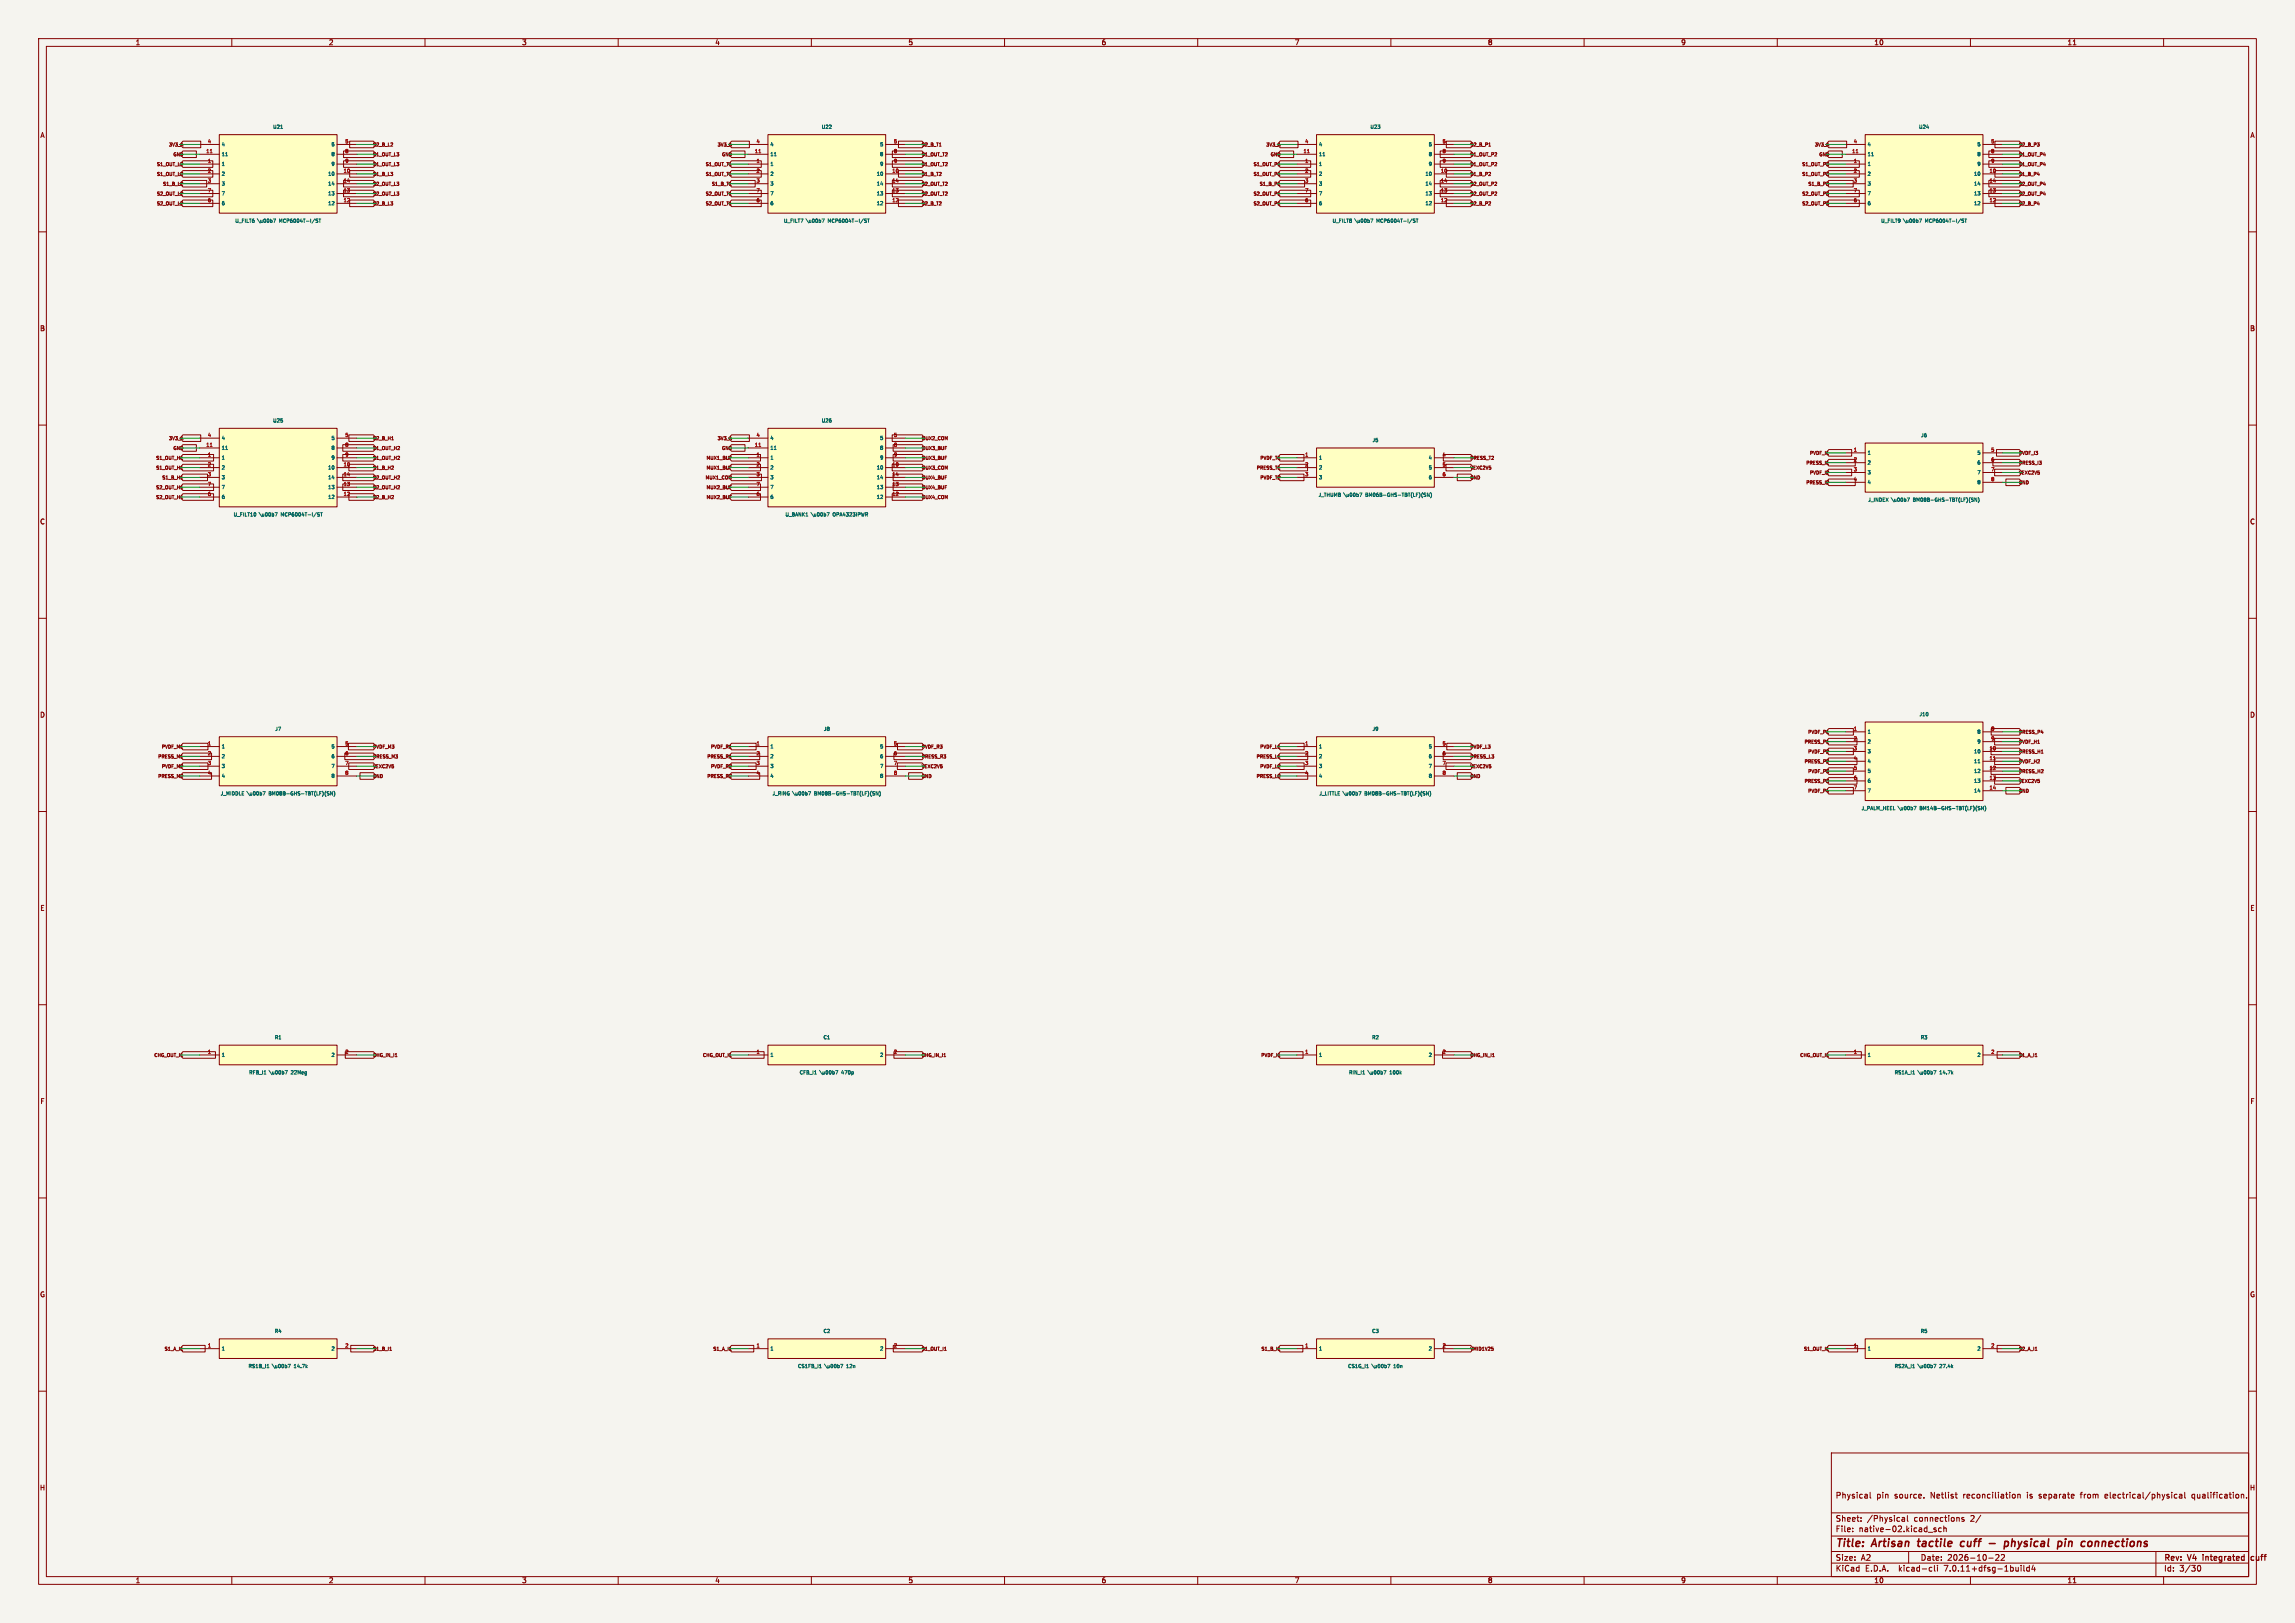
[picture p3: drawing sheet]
<svg xmlns="http://www.w3.org/2000/svg" width="594mm" height="420mm" viewBox="0 0 594 420" stroke-linecap="round" stroke-linejoin="round" font-family="sans-serif">
<defs><g id="words">
<g font-size="2.8" fill="#840000">
<text x="475" y="400.9">Title:</text>
<text x="484.7" y="400.9">Artisan</text>
<text x="497.3" y="400.9">tactile</text>
<text x="509.1" y="400.9">cuff</text>
<text x="517.3" y="400.9">-</text>
<text x="522.1" y="400.9">physical</text>
<text x="536.7" y="400.9">pin</text>
<text x="543.6" y="400.9">connections</text>
</g>
<g font-size="2.1" fill="#840000">
<text x="475" y="388">Physical</text>
<text x="485.7" y="388">pin</text>
<text x="490.4" y="388">source.</text>
<text x="499.8" y="388">Netlist</text>
<text x="508.4" y="388">reconciliation</text>
<text x="525.1" y="388">is</text>
<text x="528.3" y="388">separate</text>
<text x="539.2" y="388">from</text>
<text x="545.7" y="388">electrical/physical</text>
<text x="568.3" y="388">qualification.</text>
<text x="475" y="394">Sheet:</text>
<text x="483.2" y="394">/Physical</text>
<text x="495.5" y="394">connections</text>
<text x="510.2" y="394">2/</text>
<text x="475" y="396.7">File:</text>
<text x="481.1" y="396.7">native-02.kicad_sch</text>
<text x="475" y="406.9">KiCad</text>
<text x="475" y="404.1">Size:</text>
<text x="481.7" y="404.1">A2</text>
<text x="482.7" y="406.9">E.D.A.</text>
<text x="491.6" y="406.9">kicad-cli</text>
<text x="497" y="404.1">Date:</text>
<text x="503.5" y="406.9">7.0.11+dfsg-1build4</text>
<text x="504" y="404.1">2026-10-22</text>
<text x="560" y="404.3">Rev:</text>
<text x="560" y="406.9">Id:</text>
<text x="564.1" y="406.9">3/30</text>
<text x="566.4" y="404.3">V4</text>
<text x="570.8" y="404.3">integrated</text>
<text x="583.9" y="404.3">cuff</text>
</g>
<g font-size="1.8" fill="#840000">
<text x="35" y="11.9">1</text>
<text x="85" y="11.9">2</text>
<text x="135" y="11.9">3</text>
<text x="185" y="11.9">4</text>
<text x="235" y="11.9">5</text>
<text x="285" y="11.9">6</text>
<text x="335" y="11.9">7</text>
<text x="385" y="11.9">8</text>
<text x="435" y="11.9">9</text>
<text x="485" y="11.9">10</text>
<text x="535" y="11.9">11</text>
<text x="10.3" y="35.9">A</text>
<text x="582.3" y="35.9">A</text>
<text x="10.3" y="85.9">B</text>
<text x="582.3" y="85.9">B</text>
<text x="10.3" y="135.9">C</text>
<text x="582.3" y="135.9">C</text>
<text x="10.3" y="185.9">D</text>
<text x="582.3" y="185.9">D</text>
<text x="10.3" y="235.9">E</text>
<text x="582.3" y="235.9">E</text>
<text x="10.3" y="285.9">F</text>
<text x="582.3" y="285.9">F</text>
<text x="10.3" y="335.9">G</text>
<text x="582.3" y="335.9">G</text>
<text x="10.2" y="385.9">H</text>
<text x="582.2" y="385.9">H</text>
<text x="35" y="409.9">1</text>
<text x="85" y="409.9">2</text>
<text x="135" y="409.9">3</text>
<text x="185" y="409.9">4</text>
<text x="235" y="409.9">5</text>
<text x="285" y="409.9">6</text>
<text x="335" y="409.9">7</text>
<text x="385" y="409.9">8</text>
<text x="435" y="409.9">9</text>
<text x="485" y="409.9">10</text>
<text x="535" y="409.9">11</text>
</g>
<g font-size="1.3" fill="#006464">
<text x="70.5" y="33.5">U21</text>
<text x="212.5" y="33.5">U22</text>
<text x="354.5" y="33.5">U23</text>
<text x="496.5" y="33.5">U24</text>
<text x="57.3" y="40.6">11</text>
<text x="57.3" y="38.1">4</text>
<text x="85.6" y="38.1">5</text>
<text x="85.6" y="40.6">8</text>
<text x="199.3" y="40.6">11</text>
<text x="199.3" y="38.1">4</text>
<text x="227.6" y="38.1">5</text>
<text x="227.6" y="40.6">8</text>
<text x="341.3" y="40.6">11</text>
<text x="341.3" y="38.1">4</text>
<text x="369.6" y="38.1">5</text>
<text x="369.6" y="40.6">8</text>
<text x="483.3" y="40.6">11</text>
<text x="483.3" y="38.1">4</text>
<text x="511.6" y="38.1">5</text>
<text x="511.6" y="40.6">8</text>
<text x="57.3" y="43.1">1</text>
<text x="57.3" y="45.7">2</text>
<text x="84.7" y="45.7">10</text>
<text x="85.6" y="43.1">9</text>
<text x="199.3" y="43.1">1</text>
<text x="199.3" y="45.7">2</text>
<text x="226.7" y="45.7">10</text>
<text x="227.6" y="43.1">9</text>
<text x="341.3" y="43.1">1</text>
<text x="341.3" y="45.7">2</text>
<text x="368.7" y="45.7">10</text>
<text x="369.6" y="43.1">9</text>
<text x="483.3" y="43.1">1</text>
<text x="483.3" y="45.7">2</text>
<text x="510.7" y="45.7">10</text>
<text x="511.6" y="43.1">9</text>
<text x="57.3" y="48.2">3</text>
<text x="57.3" y="53.3">6</text>
<text x="57.3" y="50.8">7</text>
<text x="84.7" y="53.3">12</text>
<text x="84.7" y="50.8">13</text>
<text x="84.7" y="48.2">14</text>
<text x="199.3" y="48.2">3</text>
<text x="199.3" y="53.3">6</text>
<text x="199.3" y="50.8">7</text>
<text x="226.7" y="53.3">12</text>
<text x="226.7" y="50.8">13</text>
<text x="226.7" y="48.2">14</text>
<text x="341.3" y="48.2">3</text>
<text x="341.3" y="53.3">6</text>
<text x="341.3" y="50.8">7</text>
<text x="368.7" y="53.3">12</text>
<text x="368.7" y="50.8">13</text>
<text x="368.7" y="48.2">14</text>
<text x="483.3" y="48.2">3</text>
<text x="483.3" y="53.3">6</text>
<text x="483.3" y="50.8">7</text>
<text x="510.7" y="53.3">12</text>
<text x="510.7" y="50.8">13</text>
<text x="510.7" y="48.2">14</text>
<text x="60.7" y="57.8">U_FILT6</text>
<text x="66.8" y="57.8">\u00b7</text>
<text x="72.6" y="57.8">MCP6004T-I/ST</text>
<text x="202.7" y="57.8">U_FILT7</text>
<text x="208.8" y="57.8">\u00b7</text>
<text x="214.6" y="57.8">MCP6004T-I/ST</text>
<text x="344.7" y="57.8">U_FILT8</text>
<text x="350.8" y="57.8">\u00b7</text>
<text x="356.6" y="57.8">MCP6004T-I/ST</text>
<text x="486.7" y="57.8">U_FILT9</text>
<text x="492.8" y="57.8">\u00b7</text>
<text x="498.6" y="57.8">MCP6004T-I/ST</text>
<text x="70.5" y="109.5">U25</text>
<text x="212.5" y="109.5">U26</text>
<text x="497.1" y="113.3">J6</text>
<text x="57.3" y="119.1">1</text>
<text x="57.3" y="116.6">11</text>
<text x="57.3" y="114.1">4</text>
<text x="85.6" y="114.1">5</text>
<text x="85.6" y="116.6">8</text>
<text x="85.6" y="119.1">9</text>
<text x="199.3" y="119.1">1</text>
<text x="199.3" y="116.6">11</text>
<text x="199.3" y="114.1">4</text>
<text x="227.6" y="114.1">5</text>
<text x="227.6" y="116.6">8</text>
<text x="227.6" y="119.1">9</text>
<text x="341.3" y="119.1">1</text>
<text x="355.1" y="114.6">J5</text>
<text x="369.6" y="119.1">4</text>
<text x="483.3" y="117.9">1</text>
<text x="511.6" y="117.9">5</text>
<text x="57.3" y="121.7">2</text>
<text x="57.3" y="124.2">3</text>
<text x="84.7" y="121.7">10</text>
<text x="84.7" y="124.2">14</text>
<text x="199.3" y="121.7">2</text>
<text x="199.3" y="124.2">3</text>
<text x="226.7" y="121.7">10</text>
<text x="226.7" y="124.2">14</text>
<text x="341.3" y="121.7">2</text>
<text x="341.3" y="124.2">3</text>
<text x="369.6" y="121.7">5</text>
<text x="369.6" y="124.2">6</text>
<text x="483.3" y="120.4">2</text>
<text x="483.3" y="122.9">3</text>
<text x="483.3" y="125.5">4</text>
<text x="511.6" y="120.4">6</text>
<text x="511.6" y="122.9">7</text>
<text x="511.6" y="125.5">8</text>
<text x="57.3" y="129.3">6</text>
<text x="57.3" y="126.8">7</text>
<text x="84.7" y="129.3">12</text>
<text x="84.7" y="126.8">13</text>
<text x="199.3" y="129.3">6</text>
<text x="199.3" y="126.8">7</text>
<text x="226.7" y="129.3">12</text>
<text x="226.7" y="126.8">13</text>
<text x="341.1" y="128.8">J_THUMB</text>
<text x="348" y="128.8">\u00b7</text>
<text x="353.7" y="128.8">BM06B-GHS-TBT(LF)(SN)</text>
<text x="483.4" y="130">J_INDEX</text>
<text x="489.7" y="130">\u00b7</text>
<text x="495.4" y="130">BM08B-GHS-TBT(LF)(SN)</text>
<text x="60.3" y="133.8">U_FILT10</text>
<text x="67.2" y="133.8">\u00b7</text>
<text x="73" y="133.8">MCP6004T-I/ST</text>
<text x="203.1" y="133.8">U_BANK1</text>
<text x="210.1" y="133.8">\u00b7</text>
<text x="215.9" y="133.8">OPA4323IPWR</text>
<text x="496.7" y="185.5">J10</text>
<text x="71.1" y="189.3">J7</text>
<text x="213.1" y="189.3">J8</text>
<text x="355.1" y="189.3">J9</text>
<text x="483.3" y="190.1">1</text>
<text x="511.6" y="190.1">8</text>
<text x="57.3" y="193.9">1</text>
<text x="57.3" y="196.4">2</text>
<text x="85.6" y="193.9">5</text>
<text x="85.6" y="196.4">6</text>
<text x="199.3" y="193.9">1</text>
<text x="199.3" y="196.4">2</text>
<text x="227.6" y="193.9">5</text>
<text x="227.6" y="196.4">6</text>
<text x="341.3" y="193.9">1</text>
<text x="341.3" y="196.4">2</text>
<text x="369.6" y="193.9">5</text>
<text x="369.6" y="196.4">6</text>
<text x="483.3" y="192.6">2</text>
<text x="483.3" y="195.1">3</text>
<text x="483.3" y="197.7">4</text>
<text x="510.7" y="195.1">10</text>
<text x="510.7" y="197.7">11</text>
<text x="511.6" y="192.6">9</text>
<text x="57.3" y="198.9">3</text>
<text x="57.3" y="201.5">4</text>
<text x="85.6" y="198.9">7</text>
<text x="85.6" y="201.5">8</text>
<text x="199.3" y="198.9">3</text>
<text x="199.3" y="201.5">4</text>
<text x="227.6" y="198.9">7</text>
<text x="227.6" y="201.5">8</text>
<text x="341.3" y="198.9">3</text>
<text x="341.3" y="201.5">4</text>
<text x="369.6" y="198.9">7</text>
<text x="369.6" y="201.5">8</text>
<text x="483.3" y="200.2">5</text>
<text x="483.3" y="202.8">6</text>
<text x="510.7" y="200.2">12</text>
<text x="510.7" y="202.8">13</text>
<text x="57" y="206">J_MIDDLE</text>
<text x="64.1" y="206">\u00b7</text>
<text x="69.9" y="206">BM08B-GHS-TBT(LF)(SN)</text>
<text x="199.8" y="206">J_RING</text>
<text x="205.3" y="206">\u00b7</text>
<text x="211.1" y="206">BM08B-GHS-TBT(LF)(SN)</text>
<text x="341.3" y="206">J_LITTLE</text>
<text x="347.7" y="206">\u00b7</text>
<text x="353.5" y="206">BM08B-GHS-TBT(LF)(SN)</text>
<text x="481.7" y="209.8">J_PALM_HEEL</text>
<text x="483.3" y="205.3">7</text>
<text x="491.4" y="209.8">\u00b7</text>
<text x="497.2" y="209.8">BM14B-GHS-TBT(LF)(SN)</text>
<text x="510.7" y="205.3">14</text>
<text x="71" y="269.1">R1</text>
<text x="213" y="269.1">C1</text>
<text x="355" y="269.1">R2</text>
<text x="497" y="269.1">R3</text>
<text x="57.3" y="273.7">1</text>
<text x="85.6" y="273.7">2</text>
<text x="199.3" y="273.7">1</text>
<text x="227.6" y="273.7">2</text>
<text x="341.3" y="273.7">1</text>
<text x="369.6" y="273.7">2</text>
<text x="483.3" y="273.7">1</text>
<text x="511.6" y="273.7">2</text>
<text x="64.3" y="278.2">RFB_I1</text>
<text x="69.8" y="278.2">\u00b7</text>
<text x="75.6" y="278.2">22Meg</text>
<text x="206.8" y="278.2">CFB_I1</text>
<text x="212.3" y="278.2">\u00b7</text>
<text x="218.1" y="278.2">470p</text>
<text x="349" y="278.2">RIN_I1</text>
<text x="354.2" y="278.2">\u00b7</text>
<text x="360" y="278.2">100k</text>
<text x="490.2" y="278.2">RS1A_I1</text>
<text x="496.6" y="278.2">\u00b7</text>
<text x="502.3" y="278.2">14.7k</text>
<text x="71" y="345.1">R4</text>
<text x="213" y="345.1">C2</text>
<text x="355" y="345.1">C3</text>
<text x="497" y="345.1">R5</text>
<text x="57.3" y="349.7">1</text>
<text x="85.6" y="349.7">2</text>
<text x="199.3" y="349.7">1</text>
<text x="227.6" y="349.7">2</text>
<text x="341.3" y="349.7">1</text>
<text x="369.6" y="349.7">2</text>
<text x="483.3" y="349.7">1</text>
<text x="511.6" y="349.7">2</text>
<text x="64.2" y="354.2">RS1B_I1</text>
<text x="70.6" y="354.2">\u00b7</text>
<text x="76.4" y="354.2">14.7k</text>
<text x="206.4" y="354.2">CS1FB_I1</text>
<text x="213.6" y="354.2">\u00b7</text>
<text x="219.4" y="354.2">12n</text>
<text x="348.8" y="354.2">CS1G_I1</text>
<text x="355.2" y="354.2">\u00b7</text>
<text x="361" y="354.2">10n</text>
<text x="490.2" y="354.2">RS2A_I1</text>
<text x="496.6" y="354.2">\u00b7</text>
<text x="502.3" y="354.2">27.4k</text>
</g>
<g font-size="1.3" fill="#a90000">
<text x="53.2" y="39.7">11</text>
<text x="53.7" y="37.1">4</text>
<text x="89.2" y="37.1">5</text>
<text x="89.2" y="39.7">8</text>
<text x="195.2" y="39.7">11</text>
<text x="195.7" y="37.1">4</text>
<text x="231.2" y="37.1">5</text>
<text x="231.2" y="39.7">8</text>
<text x="337.2" y="39.7">11</text>
<text x="337.7" y="37.1">4</text>
<text x="373.2" y="37.1">5</text>
<text x="373.2" y="39.7">8</text>
<text x="479.2" y="39.7">11</text>
<text x="479.7" y="37.1">4</text>
<text x="515.2" y="37.1">5</text>
<text x="515.2" y="39.7">8</text>
<text x="53.7" y="42.2">1</text>
<text x="53.7" y="44.7">2</text>
<text x="53.7" y="47.3">3</text>
<text x="88.8" y="44.7">10</text>
<text x="88.8" y="47.3">14</text>
<text x="89.2" y="42.2">9</text>
<text x="195.7" y="42.2">1</text>
<text x="195.7" y="44.7">2</text>
<text x="195.7" y="47.3">3</text>
<text x="230.8" y="44.7">10</text>
<text x="230.8" y="47.3">14</text>
<text x="231.2" y="42.2">9</text>
<text x="337.7" y="42.2">1</text>
<text x="337.7" y="44.7">2</text>
<text x="337.7" y="47.3">3</text>
<text x="372.8" y="44.7">10</text>
<text x="372.8" y="47.3">14</text>
<text x="373.2" y="42.2">9</text>
<text x="479.7" y="42.2">1</text>
<text x="479.7" y="44.7">2</text>
<text x="479.7" y="47.3">3</text>
<text x="514.8" y="44.7">10</text>
<text x="514.8" y="47.3">14</text>
<text x="515.2" y="42.2">9</text>
<text x="53.7" y="52.4">6</text>
<text x="53.7" y="49.8">7</text>
<text x="88.8" y="52.4">12</text>
<text x="88.8" y="49.8">13</text>
<text x="195.7" y="52.4">6</text>
<text x="195.7" y="49.8">7</text>
<text x="230.8" y="52.4">12</text>
<text x="230.8" y="49.8">13</text>
<text x="337.7" y="52.4">6</text>
<text x="337.7" y="49.8">7</text>
<text x="372.8" y="52.4">12</text>
<text x="372.8" y="49.8">13</text>
<text x="479.7" y="52.4">6</text>
<text x="479.7" y="49.8">7</text>
<text x="514.8" y="52.4">12</text>
<text x="514.8" y="49.8">13</text>
<text x="53.7" y="113.1">4</text>
<text x="89.2" y="113.1">5</text>
<text x="195.7" y="113.1">4</text>
<text x="231.2" y="113.1">5</text>
<text x="53.2" y="115.7">11</text>
<text x="53.7" y="118.2">1</text>
<text x="89.2" y="115.7">8</text>
<text x="89.2" y="118.2">9</text>
<text x="195.2" y="115.7">11</text>
<text x="195.7" y="118.2">1</text>
<text x="231.2" y="115.7">8</text>
<text x="231.2" y="118.2">9</text>
<text x="337.7" y="118.2">1</text>
<text x="373.2" y="118.2">4</text>
<text x="479.7" y="116.9">1</text>
<text x="479.7" y="119.5">2</text>
<text x="515.2" y="116.9">5</text>
<text x="515.2" y="119.5">6</text>
<text x="53.7" y="120.7">2</text>
<text x="53.7" y="123.3">3</text>
<text x="53.7" y="125.8">7</text>
<text x="88.8" y="120.7">10</text>
<text x="88.8" y="125.8">13</text>
<text x="88.8" y="123.3">14</text>
<text x="195.7" y="120.7">2</text>
<text x="195.7" y="123.3">3</text>
<text x="195.7" y="125.8">7</text>
<text x="230.8" y="120.7">10</text>
<text x="230.8" y="125.8">13</text>
<text x="230.8" y="123.3">14</text>
<text x="337.7" y="120.7">2</text>
<text x="337.7" y="123.3">3</text>
<text x="373.2" y="120.7">5</text>
<text x="373.2" y="123.3">6</text>
<text x="479.7" y="122">3</text>
<text x="479.7" y="124.6">4</text>
<text x="515.2" y="122">7</text>
<text x="515.2" y="124.6">8</text>
<text x="53.7" y="128.4">6</text>
<text x="88.8" y="128.4">12</text>
<text x="195.7" y="128.4">6</text>
<text x="230.8" y="128.4">12</text>
<text x="479.7" y="189.1">1</text>
<text x="479.7" y="191.7">2</text>
<text x="515.2" y="189.1">8</text>
<text x="515.2" y="191.7">9</text>
<text x="53.7" y="192.9">1</text>
<text x="53.7" y="195.5">2</text>
<text x="89.2" y="192.9">5</text>
<text x="89.2" y="195.5">6</text>
<text x="195.7" y="192.9">1</text>
<text x="195.7" y="195.5">2</text>
<text x="231.2" y="192.9">5</text>
<text x="231.2" y="195.5">6</text>
<text x="337.7" y="192.9">1</text>
<text x="337.7" y="195.5">2</text>
<text x="373.2" y="192.9">5</text>
<text x="373.2" y="195.5">6</text>
<text x="479.7" y="194.2">3</text>
<text x="479.7" y="196.7">4</text>
<text x="514.8" y="194.2">10</text>
<text x="514.8" y="196.7">11</text>
<text x="53.7" y="198">3</text>
<text x="53.7" y="200.6">4</text>
<text x="89.2" y="198">7</text>
<text x="89.2" y="200.6">8</text>
<text x="195.7" y="198">3</text>
<text x="195.7" y="200.6">4</text>
<text x="231.2" y="198">7</text>
<text x="231.2" y="200.6">8</text>
<text x="337.7" y="198">3</text>
<text x="337.7" y="200.6">4</text>
<text x="373.2" y="198">7</text>
<text x="373.2" y="200.6">8</text>
<text x="479.7" y="199.3">5</text>
<text x="479.7" y="201.8">6</text>
<text x="514.8" y="199.3">12</text>
<text x="514.8" y="201.8">13</text>
<text x="479.7" y="204.4">7</text>
<text x="514.8" y="204.4">14</text>
<text x="53.7" y="272.7">1</text>
<text x="89.2" y="272.7">2</text>
<text x="195.7" y="272.7">1</text>
<text x="231.2" y="272.7">2</text>
<text x="337.7" y="272.7">1</text>
<text x="373.2" y="272.7">2</text>
<text x="479.7" y="272.7">1</text>
<text x="515.2" y="272.7">2</text>
<text x="53.7" y="348.7">1</text>
<text x="89.2" y="348.7">2</text>
<text x="195.7" y="348.7">1</text>
<text x="231.2" y="348.7">2</text>
<text x="337.7" y="348.7">1</text>
<text x="373.2" y="348.7">2</text>
<text x="479.7" y="348.7">1</text>
<text x="515.2" y="348.7">2</text>
</g>
<g font-size="1.2" fill="#840000">
<text x="43.5" y="38.1">3V3_A</text>
<text x="44.7" y="40.6">GND</text>
<text x="96.4" y="38.1">S2_B_L2</text>
<text x="96.4" y="40.6">S1_OUT_L3</text>
<text x="185.5" y="38.1">3V3_A</text>
<text x="186.7" y="40.6">GND</text>
<text x="238.4" y="38.1">S2_B_T1</text>
<text x="238.4" y="40.6">S1_OUT_T2</text>
<text x="327.5" y="38.1">3V3_A</text>
<text x="328.7" y="40.6">GND</text>
<text x="380.4" y="40.6">S1_OUT_P2</text>
<text x="380.4" y="38.1">S2_B_P1</text>
<text x="469.5" y="38.1">3V3_A</text>
<text x="470.7" y="40.6">GND</text>
<text x="522.4" y="38.1">S2_B_P3</text>
<text x="522.4" y="40.6">S1_OUT_P4</text>
<text x="40.4" y="43.2">S1_OUT_L2</text>
<text x="40.4" y="45.7">S1_OUT_L2</text>
<text x="96.4" y="43.2">S1_OUT_L3</text>
<text x="96.4" y="45.7">S1_B_L3</text>
<text x="182.5" y="43.2">S1_OUT_T1</text>
<text x="182.5" y="45.7">S1_OUT_T1</text>
<text x="238.4" y="43.2">S1_OUT_T2</text>
<text x="238.4" y="45.7">S1_B_T2</text>
<text x="324.3" y="45.7">S1_OUT_P1</text>
<text x="324.3" y="43.2">S1_OUT_P1</text>
<text x="380.4" y="43.2">S1_OUT_P2</text>
<text x="380.4" y="45.7">S1_B_P2</text>
<text x="466.3" y="43.2">S1_OUT_P3</text>
<text x="466.3" y="45.7">S1_OUT_P3</text>
<text x="522.4" y="43.2">S1_OUT_P4</text>
<text x="522.4" y="45.7">S1_B_P4</text>
<text x="40.4" y="50.8">S2_OUT_L2</text>
<text x="40.4" y="53.3">S2_OUT_L2</text>
<text x="42" y="48.3">S1_B_L2</text>
<text x="96.4" y="48.3">S2_OUT_L3</text>
<text x="96.4" y="50.8">S2_OUT_L3</text>
<text x="96.4" y="53.3">S2_B_L3</text>
<text x="182.5" y="53.3">S2_OUT_T1</text>
<text x="182.5" y="50.8">S2_OUT_T1</text>
<text x="184" y="48.3">S1_B_T1</text>
<text x="238.4" y="53.3">S2_B_T2</text>
<text x="238.4" y="48.3">S2_OUT_T2</text>
<text x="238.4" y="50.8">S2_OUT_T2</text>
<text x="324.3" y="50.8">S2_OUT_P1</text>
<text x="324.3" y="53.3">S2_OUT_P1</text>
<text x="325.8" y="48.3">S1_B_P1</text>
<text x="380.4" y="48.3">S2_OUT_P2</text>
<text x="380.4" y="50.8">S2_OUT_P2</text>
<text x="380.4" y="53.3">S2_B_P2</text>
<text x="466.3" y="50.8">S2_OUT_P3</text>
<text x="466.3" y="53.3">S2_OUT_P3</text>
<text x="467.8" y="48.3">S1_B_P3</text>
<text x="522.4" y="48.3">S2_OUT_P4</text>
<text x="522.4" y="53.3">S2_B_P4</text>
<text x="522.4" y="50.8">S2_OUT_P4</text>
<text x="40.2" y="119.2">S1_OUT_H1</text>
<text x="43.5" y="114.1">3V3_A</text>
<text x="44.7" y="116.6">GND</text>
<text x="96.4" y="119.2">S1_OUT_H2</text>
<text x="96.4" y="116.6">S1_OUT_H2</text>
<text x="96.4" y="114.1">S2_B_H1</text>
<text x="182.7" y="119.2">MUX1_BUF</text>
<text x="185.5" y="114.1">3V3_A</text>
<text x="186.7" y="116.6">GND</text>
<text x="238.4" y="114.1">MUX2_COM</text>
<text x="238.4" y="116.6">MUX3_BUF</text>
<text x="238.4" y="119.2">MUX3_BUF</text>
<text x="326" y="119.2">PVDF_T1</text>
<text x="380.4" y="119.2">PRESS_T2</text>
<text x="468.2" y="117.9">PVDF_I1</text>
<text x="522.4" y="117.9">PVDF_I3</text>
<text x="40.2" y="121.7">S1_OUT_H1</text>
<text x="41.8" y="124.3">S1_B_H1</text>
<text x="96.4" y="124.3">S2_OUT_H2</text>
<text x="96.4" y="121.7">S1_B_H2</text>
<text x="182.4" y="124.3">MUX1_COM</text>
<text x="182.7" y="121.7">MUX1_BUF</text>
<text x="238.4" y="121.7">MUX3_COM</text>
<text x="238.4" y="124.3">MUX4_BUF</text>
<text x="325.1" y="121.7">PRESS_T1</text>
<text x="326" y="124.3">PVDF_T2</text>
<text x="380.4" y="121.7">VEXC2V5</text>
<text x="380.4" y="124.3">GND</text>
<text x="467.3" y="125.5">PRESS_I2</text>
<text x="467.3" y="120.4">PRESS_I1</text>
<text x="468.2" y="123">PVDF_I2</text>
<text x="522.4" y="120.4">PRESS_I3</text>
<text x="522.4" y="123">VEXC2V5</text>
<text x="522.4" y="125.5">GND</text>
<text x="40.2" y="126.8">S2_OUT_H1</text>
<text x="40.2" y="129.3">S2_OUT_H1</text>
<text x="96.4" y="129.3">S2_B_H2</text>
<text x="96.4" y="126.8">S2_OUT_H2</text>
<text x="182.7" y="126.8">MUX2_BUF</text>
<text x="182.7" y="129.3">MUX2_BUF</text>
<text x="238.4" y="129.3">MUX4_COM</text>
<text x="238.4" y="126.8">MUX4_BUF</text>
<text x="467.8" y="190.1">PVDF_P1</text>
<text x="522.4" y="190.1">PRESS_P4</text>
<text x="40.8" y="196.4">PRESS_M1</text>
<text x="41.7" y="193.9">PVDF_M1</text>
<text x="96.4" y="196.4">PRESS_M3</text>
<text x="96.4" y="193.9">PVDF_M3</text>
<text x="182.9" y="196.4">PRESS_R1</text>
<text x="183.8" y="193.9">PVDF_R1</text>
<text x="238.4" y="193.9">PVDF_R3</text>
<text x="238.4" y="196.4">PRESS_R3</text>
<text x="325" y="196.4">PRESS_L1</text>
<text x="326" y="193.9">PVDF_L1</text>
<text x="380.4" y="193.9">PVDF_L3</text>
<text x="380.4" y="196.4">PRESS_L3</text>
<text x="466.9" y="192.6">PRESS_P1</text>
<text x="466.9" y="197.7">PRESS_P2</text>
<text x="467.8" y="195.2">PVDF_P2</text>
<text x="522.4" y="197.7">PVDF_H2</text>
<text x="522.4" y="192.6">PVDF_H1</text>
<text x="522.4" y="195.2">PRESS_H1</text>
<text x="40.8" y="201.5">PRESS_M2</text>
<text x="41.7" y="199">PVDF_M2</text>
<text x="96.4" y="199">VEXC2V5</text>
<text x="96.4" y="201.5">GND</text>
<text x="182.9" y="201.5">PRESS_R2</text>
<text x="183.8" y="199">PVDF_R2</text>
<text x="238.4" y="201.5">GND</text>
<text x="238.4" y="199">VEXC2V5</text>
<text x="325" y="201.5">PRESS_L2</text>
<text x="326" y="199">PVDF_L2</text>
<text x="380.4" y="199">VEXC2V5</text>
<text x="380.4" y="201.5">GND</text>
<text x="466.9" y="202.8">PRESS_P3</text>
<text x="467.8" y="200.3">PVDF_P3</text>
<text x="522.4" y="200.3">PRESS_H2</text>
<text x="522.4" y="202.8">VEXC2V5</text>
<text x="467.8" y="205.3">PVDF_P4</text>
<text x="522.4" y="205.3">GND</text>
<text x="39.7" y="273.7">CHG_OUT_I1</text>
<text x="96.4" y="273.7">CHG_IN_I1</text>
<text x="181.7" y="273.7">CHG_OUT_I1</text>
<text x="238.4" y="273.7">CHG_IN_I1</text>
<text x="326.3" y="273.7">PVDF_I1</text>
<text x="380.4" y="273.7">CHG_IN_I1</text>
<text x="465.7" y="273.7">CHG_OUT_I1</text>
<text x="522.4" y="273.7">S1_A_I1</text>
<text x="42.4" y="349.7">S1_A_I1</text>
<text x="96.4" y="349.7">S1_B_I1</text>
<text x="184.4" y="349.7">S1_A_I1</text>
<text x="238.4" y="349.7">S1_OUT_I1</text>
<text x="326.3" y="349.7">S1_B_I1</text>
<text x="380.4" y="349.7">VMID1V25</text>
<text x="466.7" y="349.7">S1_OUT_I1</text>
<text x="522.4" y="349.7">S2_A_I1</text>
</g>
</g></defs>
<path d="M0 0h594v420h-594z" fill="#f5f4ef" stroke="#f5f4ef" stroke-width=".26"/>
<g fill="none" stroke="#840000" stroke-width=".26">
<path d="M10 10h574v400h-574zM12 12h570v396h-570zM60 10v2M110 10v2M160 10v2M210 10v2M260 10v2M310 10v2M360 10v2M410 10v2M460 10v2M510 10v2"/>
<path d="M536.6 11.6h.7M560 10v2M47.3 39.1h3.5v1.7h-3.5l-.7-.9zM47.3 36.5h4.7v1.7h-4.7l-.7-.8zM51.7 39.9h5.1M51.7 37.4h5.1M56.8 34.8h30.4v20.4h-30.4zM87.2 39.9h5.1M87.2 37.4h5.1M88.9 39.1h7.8l.7 .8-.7 .9h-7.8zM90.5 36.5h6.2l.7 .9-.7 .8h-6.2zM189.3 36.5h4.7v1.7h-4.7l-.7-.8z"/>
<path d="M189.3 39.1h3.5v1.7h-3.5l-.7-.9zM193.7 39.9h5.1M193.7 37.4h5.1M198.8 34.8h30.4v20.4h-30.4zM229.2 39.9h5.1M229.2 37.4h5.1M231 39.1h7.7l.7 .8-.7 .9h-7.7zM232.5 36.5h6.2l.7 .9-.7 .8h-6.2zM243.1 37.8h.5M331.3 39.1h3.5v1.7h-3.5l-.7-.9zM331.3 36.5h4.7v1.7h-4.7l-.7-.8zM335.7 39.9h5.1"/>
<path d="M335.7 37.4h5.1M340.8 34.8h30.4v20.4h-30.4zM371.2 39.9h5.1M371.2 37.4h5.1M372.8 39.1h7.9l.7 .8-.7 .9h-7.9zM374.3 36.5h6.4l.7 .9-.7 .8h-6.4zM385.3 37.8h.5M473.3 39.1h3.5v1.7h-3.5l-.7-.9zM473.3 36.5h4.7v1.7h-4.7l-.7-.8zM477.7 39.9h5.1M477.7 37.4h5.1M482.8 34.8h30.4v20.4h-30.4z"/>
<path d="M513.2 39.9h5.1M513.2 37.4h5.1M514.8 39.1h7.9l.7 .8-.7 .9h-7.9zM516.3 36.5h6.4l.7 .9-.7 .8h-6.4zM10 60h2M47.2 47.2l.1 .3-.5 .5h.5M47.3 46.7h6.2v1.7h-6.2l-.7-.9zM47.3 49.2h7.8v1.7h-7.8l-.7-.8zM47.3 51.8h7.8v1.7h-7.8l-.7-.9zM47.3 41.6h7.8v1.7h-7.8l-.7-.8zM47.3 44.2h7.8v1.6h-7.8l-.7-.8zM51.7 42.5h5.1"/>
<path d="M51.7 45h5.1M51.7 52.6h5.1M51.7 50.1h5.1M51.7 47.5h5.1M87.2 42.5h5.1M87.2 45h5.1M87.2 52.6h5.1M87.2 50.1h5.1M87.2 47.5h5.1M88.9 41.6h7.8l.7 .9-.7 .8h-7.8zM88.9 46.7h7.8l.7 .8-.7 .9h-7.8zM88.9 49.2h7.8l.7 .9-.7 .8h-7.8z"/>
<path d="M90.5 51.8h6.2l.7 .8-.7 .9h-6.2zM90.5 44.2h6.2l.7 .8-.7 .8h-6.2zM188.8 48h.5M189.3 46.7h6.2v1.7h-6.2l-.7-.9zM189.3 51.8h7.7v1.7h-7.7l-.7-.9zM189.3 41.6h7.7v1.7h-7.7l-.7-.8zM189.3 44.2h7.7v1.6h-7.7l-.7-.8zM189.3 49.2h7.7v1.7h-7.7l-.7-.8zM193.7 42.5h5.1M193.7 45h5.1M193.7 52.6h5.1M193.7 50.1h5.1"/>
<path d="M193.7 47.5h5.1M229.2 42.5h5.1M229.2 45h5.1M229.2 52.6h5.1M229.2 50.1h5.1M229.2 47.5h5.1M231 41.6h7.7l.7 .9-.7 .8h-7.7zM231 46.7h7.7l.7 .8-.7 .9h-7.7zM231 49.2h7.7l.7 .9-.7 .8h-7.7zM232.5 44.2h6.2l.7 .8-.7 .8h-6.2zM232.5 51.8h6.2l.7 .8-.7 .9h-6.2zM330.8 48h.5"/>
<path d="M330.8 50.5h.5M330.8 45.4h.5M330.8 53.1h.5M330.8 42.9h.5M331 47.3l.1-.2v.9M331.3 49.2h7.9v1.7h-7.9l-.7-.8zM331.3 46.7h6.4v1.7h-6.4l-.7-.9zM331.3 44.2h7.9v1.6h-7.9l-.7-.8zM331.3 51.8h7.9v1.7h-7.9l-.7-.9zM331.3 41.6h7.9v1.7h-7.9l-.7-.8zM335.7 42.5h5.1M335.7 45h5.1"/>
<path d="M335.7 52.6h5.1M335.7 50.1h5.1M335.7 47.5h5.1M371.2 42.5h5.1M371.2 45h5.1M371.2 52.6h5.1M371.2 50.1h5.1M371.2 47.5h5.1M372.8 41.6h7.9l.7 .9-.7 .8h-7.9zM372.8 46.7h7.9l.7 .8-.7 .9h-7.9zM372.8 49.2h7.9l.7 .9-.7 .8h-7.9zM374.3 44.2h6.4l.7 .8-.7 .8h-6.4z"/>
<path d="M374.3 51.8h6.4l.7 .8-.7 .9h-6.4zM385.3 45.4h.5M385.3 53.1h.5M385.8 44.7v.3M385.8 52.3v.3M472.8 47.1h.5l-.3 .4M473.2 47.5v.4M473.3 49.2h7.9v1.7h-7.9l-.7-.8zM473.3 46.7h6.4v1.7h-6.4l-.7-.9zM473.3 51.8h7.9v1.7h-7.9l-.7-.9zM473.3 41.6h7.9v1.7h-7.9l-.7-.8zM473.3 44.2h7.9v1.6h-7.9l-.7-.8z"/>
<path d="M477.7 42.5h5.1M477.7 45h5.1M477.7 52.6h5.1M477.7 50.1h5.1M477.7 47.5h5.1M513.2 42.5h5.1M513.2 45h5.1M513.2 52.6h5.1M513.2 50.1h5.1M513.2 47.5h5.1M514.8 41.6h7.9l.7 .9-.7 .8h-7.9zM514.8 46.7h7.9l.7 .8-.7 .9h-7.9z"/>
<path d="M514.8 49.2h7.9l.7 .9-.7 .8h-7.9zM516.3 44.2h6.4l.7 .8-.7 .8h-6.4zM516.3 51.8h6.4l.7 .8-.7 .9h-6.4zM527.3 45.2h.5M527.3 52.8h.5M582 60h2M10 110h2M46.8 118.9h.5M47.3 115.1h3.5v1.7h-3.5l-.7-.9zM47.3 117.6h8v1.7h-8l-.7-.8zM47.3 112.5h4.7v1.7h-4.7l-.7-.8zM51.7 118.5h5.1"/>
<path d="M51.7 115.9h5.1M51.7 113.4h5.1M56.8 110.8h30.4v20.4h-30.4zM87.2 118.5h5.1M87.2 115.9h5.1M87.2 113.4h5.1M88.7 117.6h8l.7 .9-.7 .8h-8zM88.7 115.1h8l.7 .8-.7 .9h-8zM90.3 112.5h6.4l.7 .9-.7 .8h-6.4zM101.4 113.8h.4M189.3 117.6h7.5v1.7h-7.5l-.7-.8zM189.3 112.5h4.7v1.7h-4.7l-.7-.8z"/>
<path d="M189.3 115.1h3.5v1.7h-3.5l-.7-.9zM193.7 118.5h5.1M193.7 115.9h5.1M193.7 113.4h5.1M198.8 110.8h30.4v20.4h-30.4zM229.2 118.5h5.1M229.2 115.9h5.1M229.2 113.4h5.1M230.9 112.5h7.8l.7 .9-.7 .8h-7.8zM231.2 115.1h7.5l.7 .8-.7 .9h-7.5zM231.2 117.6h7.5l.7 .9-.7 .8h-7.5zM331.3 117.6h6.2v1.7h-6.2l-.7-.8z"/>
<path d="M335.7 118.5h5.1M340.8 115.9h30.4v10.2h-30.4zM371.2 118.5h5.1M373.6 117.6h7.1l.7 .9-.7 .8h-7.1zM472.8 117.6h.5M473.3 116.3h6v1.7h-6l-.7-.8zM473.3 118.9h6.9v1.7h-6.9l-.7-.9zM477.7 117.2h5.1M477.7 119.7h5.1M482.8 114.7h30.4v12.7h-30.4zM513.2 117.2h5.1M513.2 119.7h5.1"/>
<path d="M515.8 118.9h6.9l.7 .8-.7 .9h-6.9zM516.7 116.3h6l.7 .9-.7 .8h-6zM582 110h2M46.8 121.4h.5M46.8 124h.5M46.8 126.5h.5M46.8 129.1h.5M47.3 120.1h8v1.8h-8l-.7-.9zM47.3 122.7h6.4v1.7h-6.4l-.7-.9zM47.3 125.2h8v1.7h-8l-.7-.8zM47.3 127.8h8v1.7h-8l-.7-.9zM51.7 121h5.1"/>
<path d="M51.7 128.6h5.1M51.7 126.1h5.1M51.7 123.5h5.1M87.2 121h5.1M87.2 128.6h5.1M87.2 126.1h5.1M87.2 123.5h5.1M88.7 125.2h8l.7 .9-.7 .8h-8zM88.7 122.7h8l.7 .8-.7 .9h-8zM90.3 127.8h6.4l.7 .8-.7 .9h-6.4zM90.3 120.1h6.4l.7 .9-.7 .9h-6.4zM189.3 125.2h7.5v1.7h-7.5l-.7-.8z"/>
<path d="M189.3 122.7h7.8v1.7h-7.8l-.7-.9zM189.3 127.8h7.5v1.7h-7.5l-.7-.9zM189.3 120.1h7.5v1.8h-7.5l-.7-.9zM193.7 121h5.1M193.7 128.6h5.1M193.7 126.1h5.1M193.7 123.5h5.1M229.2 121h5.1M229.2 128.6h5.1M229.2 126.1h5.1M229.2 123.5h5.1M230.9 127.8h7.8l.7 .8-.7 .9h-7.8z"/>
<path d="M230.9 120.1h7.8l.7 .9-.7 .9h-7.8zM231.2 122.7h7.5l.7 .8-.7 .9h-7.5zM231.2 125.2h7.5l.7 .9-.7 .8h-7.5zM331.3 120.1h7.1v1.8h-7.1l-.7-.9zM331.3 122.7h6.2v1.7h-6.2l-.7-.9zM335.7 121h5.1M335.7 123.5h5.1M371.2 121h5.1M371.2 123.5h5.1M374.3 120.1h6.4l.7 .9-.7 .9h-6.4zM377.2 122.7h3.5l.7 .8-.7 .9h-3.5zM472.8 120.2h.5"/>
<path d="M473.3 124h6.9v1.7h-6.9l-.7-.9zM473.3 121.4h6v1.7h-6l-.7-.8zM477.7 122.3h5.1M477.7 124.8h5.1M513.2 122.3h5.1M513.2 124.8h5.1M516.3 121.4h6.4l.7 .9-.7 .8h-6.4zM519.2 124h3.5l.7 .8-.7 .9h-3.5zM10 160h2M582 160h2M46.8 196.2h.5M47.3 197.4h6.5v1.7h-6.5l-.7-.8z"/>
<path d="M47.3 194.9h7.5v1.7h-7.5l-.7-.9zM47.3 192.3h6.5v1.7h-6.5l-.7-.8zM47.3 200h7.5v1.7h-7.5l-.7-.9zM51.7 193.2h5.1M51.7 195.7h5.1M51.7 198.3h5.1M56.8 190.7h30.4v12.7h-30.4zM87.2 193.2h5.1M87.2 195.7h5.1M87.2 198.3h5.1M89.2 194.9h7.5l.7 .8-.7 .9h-7.5zM90.2 192.3h6.5l.7 .9-.7 .8h-6.5z"/>
<path d="M90.3 197.4h6.4l.7 .9-.7 .8h-6.4zM93.2 200h3.5l.7 .8-.7 .9h-3.5zM188.8 196.2h.5M189.3 200h7.3v1.7h-7.3l-.7-.9zM189.3 197.4h6.4v1.7h-6.4l-.7-.8zM189.3 194.9h7.3v1.7h-7.3l-.7-.9zM189.3 192.3h6.4v1.7h-6.4l-.7-.8zM193.7 193.2h5.1M193.7 195.7h5.1M193.7 198.3h5.1M198.8 190.7h30.4v12.7h-30.4zM229.2 193.2h5.1"/>
<path d="M229.2 195.7h5.1M229.2 198.3h5.1M231.4 194.9h7.3l.7 .8-.7 .9h-7.3zM232.3 197.4h6.4l.7 .9-.7 .8h-6.4zM232.3 192.3h6.4l.7 .9-.7 .8h-6.4zM235.2 200h3.5l.7 .8-.7 .9h-3.5zM330.8 193.6h.5M330.8 196.2h.5M331.3 200h7.2v1.7h-7.2l-.7-.9zM331.3 192.3h6.2v1.7h-6.2l-.7-.8zM331.3 194.9h7.2v1.7h-7.2l-.7-.9zM331.3 197.4h6.2v1.7h-6.2l-.7-.8z"/>
<path d="M335.7 193.2h5.1M335.7 195.7h5.1M335.7 198.3h5.1M340.8 190.7h30.4v12.7h-30.4zM371.2 193.2h5.1M371.2 195.7h5.1M371.2 198.3h5.1M373.5 194.9h7.2l.7 .8-.7 .9h-7.2zM374.3 197.4h6.4l.7 .9-.7 .8h-6.4zM374.5 192.3h6.2l.7 .9-.7 .8h-6.2zM377.2 200h3.5l.7 .8-.7 .9h-3.5zM472.8 189.8h.5"/>
<path d="M472.8 192.4h.5M473.3 198.7h6.4v1.7h-6.4l-.7-.9zM473.3 188.5h6.4v1.7h-6.4l-.7-.8zM473.3 191.1h7.3v1.7h-7.3l-.7-.9zM473.3 196.1h7.3v1.8h-7.3l-.7-.9zM473.3 193.6h6.4v1.7h-6.4l-.7-.8zM477.7 189.4h5.1M477.7 194.5h5.1M477.7 197h5.1M477.7 199.5h5.1M477.7 191.9h5.1M482.8 186.8h30.4v20.4h-30.4z"/>
<path d="M513.2 189.4h5.1M513.2 194.5h5.1M513.2 197h5.1M513.2 199.5h5.1M513.2 191.9h5.1M515.3 198.7h7.4l.7 .8-.7 .9h-7.4zM515.3 193.6h7.4l.7 .9-.7 .8h-7.4zM515.4 188.5h7.3l.7 .9-.7 .8h-7.3zM516.3 196.1h6.4l.7 .9-.7 .9h-6.4zM516.3 191.1h6.4l.7 .8-.7 .9h-6.4zM528.3 194.9h.5M10 210h2"/>
<path d="M51.7 200.8h5.1M87.2 200.8h5.1M193.7 200.8h5.1M229.2 200.8h5.1M335.7 200.8h5.1M371.2 200.8h5.1M473.3 203.8h6.4v1.7h-6.4l-.7-.9zM473.3 201.2h7.3v1.7h-7.3l-.7-.8zM477.7 202.1h5.1M477.7 204.6h5.1M513.2 202.1h5.1M513.2 204.6h5.1"/>
<path d="M516.3 201.2h6.4l.7 .9-.7 .8h-6.4zM519.2 203.8h3.5l.7 .8-.7 .9h-3.5zM582 210h2M10 260h2M582 260h2M47.3 272.1h8.5v1.8h-8.5l-.7-.9zM51.7 273h5.1M56.8 270.5h30.4v5h-30.4zM87.2 273h5.1M89.4 272.1h7.3l.7 .9-.7 .9h-7.3zM102.3 273.4h.5M189.3 272.1h8.5v1.8h-8.5l-.7-.9z"/>
<path d="M193.7 273h5.1M198.8 270.5h30.4v5h-30.4zM229.2 273h5.1M231.4 272.1h7.3l.7 .9-.7 .9h-7.3zM244.3 273.4h.5M330.8 273.4h.5M331.3 272.1h6v1.8h-6l-.7-.9zM335.7 273h5.1M340.8 270.5h30.4v5h-30.4zM371.2 273h5.1M373.4 272.1h7.3l.7 .9-.7 .9h-7.3zM386.3 273.4h.5"/>
<path d="M473.3 272.1h8.5v1.8h-8.5l-.7-.9zM477.7 273h5.1M482.8 270.5h30.4v5h-30.4zM513.2 273h5.1M516.9 272.1h5.8l.7 .9-.7 .9h-5.8zM526.8 273.4h.4M10 310h2M582 310h2M46.8 349.4h.5M47.3 348.1h5.8v1.8h-5.8l-.7-.9zM51.7 349h5.1M56.8 346.5h30.4v5h-30.4z"/>
<path d="M87.2 349h5.1M90.8 348.1h5.9l.7 .9-.7 .9h-5.9zM100.9 349.4h.5M188.8 349.4h.5M189.3 348.1h5.8v1.8h-5.8l-.7-.9zM193.7 349h5.1M198.8 346.5h30.4v5h-30.4zM229.2 349h5.1M231.2 348.1h7.5l.7 .9-.7 .9h-7.5zM244.5 349.4h.4M330.8 349.4h.5M331 348.7l.1-.1v.8"/>
<path d="M331.3 348.1h5.9v1.8h-5.9l-.7-.9zM335.7 349h5.1M340.8 346.5h30.4v5h-30.4zM371.2 349h5.1M373.7 348.1h7l.7 .9-.7 .9h-7zM472.8 349.4h.5M473.3 348.1h7.5v1.8h-7.5l-.7-.9zM477.7 349h5.1M482.8 346.5h30.4v5h-30.4zM513.2 349h5.1M516.9 348.1h5.8l.7 .9-.7 .9h-5.8zM526.8 349.4h.4"/>
<path d="M10 360h2M474 376h108v32h-108zM582 360h2M474 397.5h108M474 391.5h108M479.5 396.2v.2M479.5 395.4v.2M481.7 393.5v.2M481.7 392.7v.2M484 386.2v1.3l.2 .2M492.3 392.7h.6l.1 1M493 393l-.8 .3 .3 .4 .5-.1"/>
<path d="M493.7 392.2v1.3l.2 .2M498 387.5v.2M499.1 396.5h1.1M501.1 395.4h-.4l-.2 .2 .1 .2 .5 .1v.4h-.6M502.5 395.4h-.5l-.3 .3 .2 .6h.6M503.1 395.5l.6-.1v1M503.1 394.9v1.5M506 386.7h.6M506.3 387.6l.3 .1M508.3 392.7h-.3l-.3 .2 .1 .2 .5 .1v.4h-.6M521.1 386.7l.5 .3-.1 .5-.4 .2M522.2 386.8l.6-.1 .1 1"/>
<path d="M522.2 386.7v1M538.4 386.7h.6M545.3 386.7l-.5 .2 .1 .7 .4 .1M545.5 387l-.7 .2M563.5 386.7h-.5l-.3 .3 .2 .6h.6M564.1 386.7h.6v1M564.7 387l-.7 .3 .2 .4 .5-.1M565.5 386.2v1.3l.2 .2M567.9 386.7l-.6 .3 .1 .5 .5 .2M580.3 386.7l.4 .2v.8M581.5 387.5v.2M60 408v2"/>
<path d="M110 408v2M160 408v2M210 408v2M260 408v2M310 408v2M360 408v2M410 408v2M460 408v2M474 404.5h108M474 401.5h108M494 401.5v3M499.6 405.6h.4"/>
<path d="M500 406.5l-.4 .1M500.7 405.1v1.3l.2 .2M501.5 405.1v.1M501.5 405.6v1M510 408v2M514.7 403.2h1.2M516.5 402.4l.6-.1 .3 .4-.9 1.1h.9M518 402.4l.5-.1 .3 .4-.9 1.1h.9M523.1 405.1v.1M523.1 405.6v1M523.8 405.1v1.3l.2 .2M525.2 405.6h-.4l-.3 .3 .2 .6h.5"/>
<path d="M525.2 405.1v1.5M526.2 405l-.3 1.1h.9M526.6 405.6v1M536.6 409.6h.7M558 401.5v6.5M560 408v2M568.7 405.6l.4-.5a.8 .8 0 0 1 .5 .7 .8 .8 0 0 1-.5 .8l-.4-.6"/>
</g>
<path d="M570.2 402.3v.1M570.2 402.8v1M583.3 402.8h-.4l-.3 .3 .2 .6h.5" fill="none" stroke="#840000" stroke-width=".3"/>
<g fill="none" stroke="#840000" stroke-width=".4">
<path d="M496.3 398.9h.7M496.6 398.2l-.2 1.7 .3 .3M508.5 399h-.8l-.3 .8 .3 .4 .6-.1M514.9 399.4h1.5M518.9 399l.6-.1 .4 .3-.2 .8-.7 .2M518.9 398.9l-.2 2M520.8 398.2l-.2 2M521.3 398.9l-.6 .2M534.6 398.9l-.2 1.3M534.6 398.2v.2M535.5 398.9l-.1 1.3M535.8 398.9l-.3 .2"/>
<path d="M542.4 398.9l-.2 1.3M542.9 398.9l-.5 .2"/>
</g>
<g fill="#ffffc2" stroke="#ffffc2" stroke-width=".26">
<path d="M198.8 346.5h30.4v5h-30.4z"/>
<path d="M482.8 186.8h30.4v20.4h-30.4z"/>
<path d="M482.8 34.8h30.4v20.4h-30.4z"/>
<path d="M340.8 190.7h30.4v12.7h-30.4z"/>
<path d="M482.8 270.5h30.4v5h-30.4z"/>
<path d="M198.8 190.7h30.4v12.7h-30.4z"/>
<path d="M482.8 346.5h30.4v5h-30.4z"/>
<path d="M340.8 270.5h30.4v5h-30.4z"/>
<path d="M56.8 346.5h30.4v5h-30.4z"/>
<path d="M198.8 110.8h30.4v20.4h-30.4z"/>
<path d="M56.8 34.8h30.4v20.4h-30.4z"/>
<path d="M340.8 34.8h30.4v20.4h-30.4z"/>
<path d="M482.8 114.7h30.4v12.7h-30.4z"/>
<path d="M340.8 346.5h30.4v5h-30.4z"/>
<path d="M340.8 115.9h30.4v10.2h-30.4z"/>
<path d="M56.8 110.8h30.4v20.4h-30.4z"/>
<path d="M198.8 270.5h30.4v5h-30.4z"/>
<path d="M56.8 190.7h30.4v12.7h-30.4z"/>
<path d="M198.8 34.8h30.4v20.4h-30.4z"/>
<path d="M56.8 270.5h30.4v5h-30.4z"/>
</g>
<g fill="none" stroke="#006464" stroke-width=".26">
<path d="M72.6 33.2h.6M58.4 40.3h.5M70.7 56.7h.6l-.3 .9M81.9 56.7h.4M81.9 57.1l.4 .3-.4 .2M82.5 56.7h.5M82.8 56.7v.9M200.4 40.3h.5M212.7 56.7h.6l-.3 .9M223.9 56.7h.4M223.9 57.1l.3 .1M224.2 57.2h.1"/>
<path d="M224.2 57.2v.3l-.3 .1M224.5 56.7h.5M224.8 56.7v.9M342.4 40.3h.5M354.7 56.7h.6l-.4 .9M365.9 56.7h.4M365.9 57.1l.4 .3-.4 .2M366.5 56.7h.5M366.8 56.7v.9M484.4 40.3h.5M496.7 56.7h.6l-.3 .9M507.9 56.7h.4"/>
<path d="M507.9 57.1l.3 .1M508.2 57.2h.1M508.2 57.2v.3l-.3 .1M508.5 56.7h.5M508.8 56.7v.9M58.4 116.3h.5M200.4 116.3h.5M71.2 132.7h.6l-.4 .9M82.3 133.1l.4 .3-.4 .2M82.3 132.7h.4M82.9 132.7h.6M83.2 132.7v.9"/>
<path d="M208.6 133.6h.5M214 132.7h.6l-.4 .9M351.9 127.6h.6l-.4 .9M368.9 127.6h.1M368.9 128.1h.1M369 128.1l-.1 .3M369.9 127.6v.9l-.5-.9v.9M370.3 127.5l.2 .6-.2 .7M493.6 128.9h.6l-.4 .9M510.6 128.9h.2M510.7 129.4v.3M511.6 128.9v.9l-.5-.9v.9"/>
<path d="M512 128.7l.2 .6-.2 .8M511.9 197.4h.6M68 204.9h.6l-.3 .9M85 204.9h.2M85.1 205.4v.3M86.1 204.9v.9l-.5-.9v.9M86.4 204.7l.3 .6-.2 .8M86.5 206.1h-.1M209.2 204.9h.6l-.4 .9M226.2 204.9h.2M226.3 205.4v.3M227.3 204.9v.9l-.6-.9v.9"/>
<path d="M227.6 204.7l.3 .6-.3 .8M227.6 206.1h.1M351.7 204.9h.6l-.4 .9M368.7 204.9h.1M368.7 205.4l.1 .3M368.8 205.7h-.1M369.7 204.9v.9l-.5-.9v.9M370.1 204.7l.2 .6-.2 .8M495.3 208.7h.6l-.3 .9M512.4 208.7h.1M512.4 209.2v.3M513.4 208.7v.9l-.5-.9v.9"/>
<path d="M513.7 208.5l.3 .6-.3 .8M68.3 277.9h.6M73.8 277h.6l-.4 .9M210.8 277.9h.5M216.3 277h.5l-.3 .9M352.7 277.9h.5M358.1 277h.6l-.3 .9M495 277.9h.6M500.5 277h.6l-.4 .9M69.1 353.9h.5M74.6 353h.5l-.3 .9M212.1 353.9h.5"/>
<path d="M217.5 353h.6l-.4 .9M353.7 353.9h.5M359.2 353h.6l-.4 .9M495 353.9h.6M500.5 353h.6l-.4 .9"/>
</g>
<path d="M54.4 39.5h.5M196.4 39.5h.5M338.4 39.5h.5M480.4 39.5h.5M54.4 115.5h.5M196.4 115.5h.5M516 196.6h.5" fill="none" stroke="#a90000" stroke-width=".26"/>
<g fill="none" stroke="#009600" stroke-width=".26">
<path d="M46.6 39.9h5.1M46.6 37.4h5.1M92.3 39.9h5.1M92.3 37.4h5.1M188.6 39.9h5.1M188.6 37.4h5.1M234.3 39.9h5.1M234.3 37.4h5.1M330.6 39.9h5.1M330.6 37.4h5.1M376.3 39.9h5.1M376.3 37.4h5.1"/>
<path d="M472.6 39.9h5.1M472.6 37.4h5.1M518.3 39.9h5.1M518.3 37.4h5.1M46.6 50.1h5.1M46.6 52.6h5.1M46.6 42.5h5.1M46.6 45h5.1M46.6 47.5h5.1M92.3 50.1h5.1M92.3 52.6h5.1M92.3 42.5h5.1"/>
<path d="M92.3 45h5.1M92.3 47.5h5.1M188.6 50.1h5.1M188.6 52.6h5.1M188.6 42.5h5.1M188.6 45h5.1M188.6 47.5h5.1M234.3 50.1h5.1M234.3 52.6h5.1M234.3 42.5h5.1M234.3 45h5.1M234.3 47.5h5.1"/>
<path d="M330.6 50.1h5.1M330.6 52.6h5.1M330.6 42.5h5.1M330.6 45h5.1M330.6 47.5h5.1M376.3 50.1h5.1M376.3 52.6h5.1M376.3 42.5h5.1M376.3 45h5.1M376.3 47.5h5.1M472.6 50.1h5.1M472.6 52.6h5.1"/>
<path d="M472.6 42.5h5.1M472.6 45h5.1M472.6 47.5h5.1M518.3 50.1h5.1M518.3 52.6h5.1M518.3 42.5h5.1M518.3 45h5.1M518.3 47.5h5.1M46.6 113.4h5.1M46.6 118.5h5.1M46.6 115.9h5.1M92.3 113.4h5.1"/>
<path d="M92.3 118.5h5.1M92.3 115.9h5.1M188.6 113.4h5.1M188.6 118.5h5.1M188.6 115.9h5.1M234.3 113.4h5.1M234.3 118.5h5.1M234.3 115.9h5.1M330.6 118.5h5.1M376.3 118.5h5.1M472.6 117.2h5.1M472.6 119.7h5.1"/>
<path d="M518.3 117.2h5.1M518.3 119.7h5.1M46.6 126.1h5.1M46.6 123.5h5.1M46.6 121h5.1M46.6 128.6h5.1M92.3 126.1h5.1M92.3 123.5h5.1M92.3 121h5.1M92.3 128.6h5.1M188.6 126.1h5.1M188.6 123.5h5.1"/>
<path d="M188.6 121h5.1M188.6 128.6h5.1M234.3 126.1h5.1M234.3 123.5h5.1M234.3 121h5.1M234.3 128.6h5.1M330.6 123.5h5.1M330.6 121h5.1M376.3 123.5h5.1M376.3 121h5.1M472.6 122.3h5.1M472.6 124.8h5.1"/>
<path d="M518.3 122.3h5.1M518.3 124.8h5.1M46.6 195.7h5.1M46.6 193.2h5.1M46.6 198.3h5.1M92.3 195.7h5.1M92.3 193.2h5.1M92.3 198.3h5.1M188.6 195.7h5.1M188.6 193.2h5.1M188.6 198.3h5.1M234.3 195.7h5.1"/>
<path d="M234.3 193.2h5.1M234.3 198.3h5.1M330.6 195.7h5.1M330.6 193.2h5.1M330.6 198.3h5.1M376.3 195.7h5.1M376.3 193.2h5.1M376.3 198.3h5.1M472.6 189.4h5.1M472.6 191.9h5.1M472.6 194.5h5.1M472.6 197h5.1"/>
<path d="M472.6 199.5h5.1M518.3 189.4h5.1M518.3 191.9h5.1M518.3 194.5h5.1M518.3 197h5.1M518.3 199.5h5.1M46.6 200.8h5.1M92.3 200.8h5.1M188.6 200.8h5.1M234.3 200.8h5.1M330.6 200.8h5.1M376.3 200.8h5.1"/>
<path d="M472.6 202.1h5.1M472.6 204.6h5.1M518.3 202.1h5.1M518.3 204.6h5.1M46.6 273h5.1M92.3 273h5.1M188.6 273h5.1M234.3 273h5.1M330.6 273h5.1M376.3 273h5.1M472.6 273h5.1M518.3 273h5.1"/>
<path d="M46.6 349h5.1M92.3 349h5.1M188.6 349h5.1M234.3 349h5.1M330.6 349h5.1M376.3 349h5.1M472.6 349h5.1M518.3 349h5.1"/>
</g>
<use href="#words"/>
</svg>
